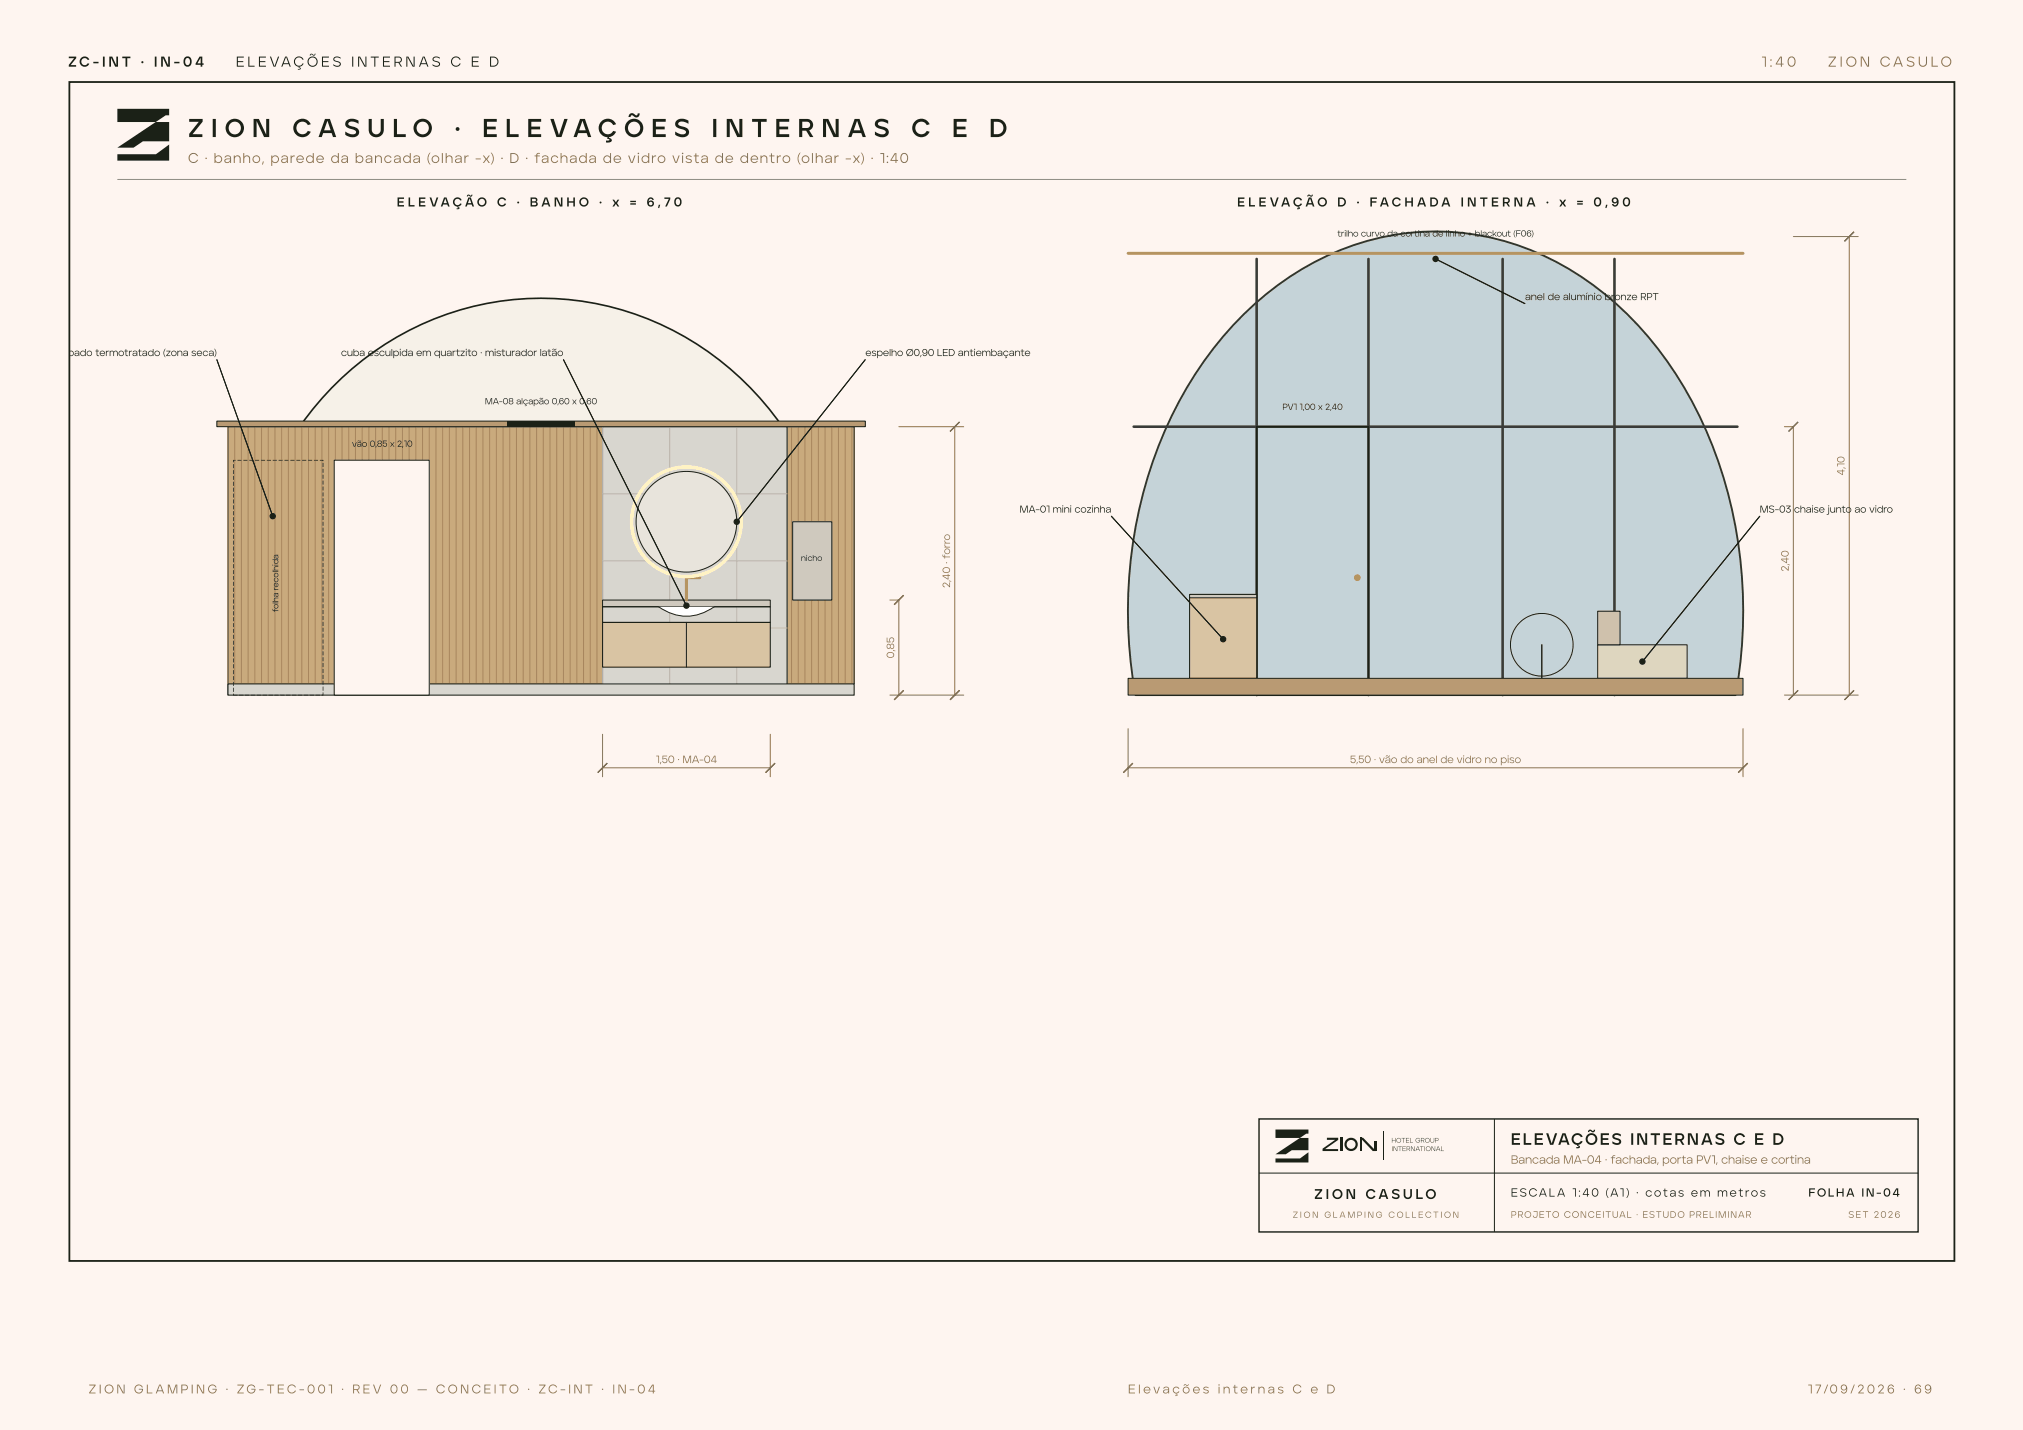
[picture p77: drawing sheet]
<svg xmlns="http://www.w3.org/2000/svg" width="297mm" height="210mm" viewBox="0 0 297 210" stroke-linecap="round" stroke-linejoin="round" font-family="sans-serif">
<defs><g id="words">
<g font-size="3.8" fill="#1b2117">
<text x="27.6" y="20.1">Z I O N</text>
<text x="42.9" y="20.1">C A S U L O</text>
<text x="66.7" y="20.1">·</text>
<text x="70.8" y="20.1">E L E VA Ç Õ E S</text>
<text x="104.5" y="20.1">I N T E R N A S</text>
<text x="133.8" y="20.1">C</text>
<text x="139.8" y="20.1">E</text>
<text x="145.3" y="20.1">D</text>
</g>
<text font-size="2.4" fill="#1b2117" x="221.8" y="168">ELEVAÇÕES INTERNAS C E D</text>
<g font-size="2.1" fill="#1b2117">
<text x="10" y="9.8">ZC - I N T · I N - 0</text>
<text x="28.6" y="9.8">4</text>
<text x="34.6" y="9.8">E L E VAÇ Õ E S I N T E R N A S C E D</text>
<text x="192.9" y="176">Z I O N CA S U LO</text>
</g>
<g font-size="2.1" fill="#8b714e">
<text x="258.6" y="9.8">1 : 4</text>
<text x="262.4" y="9.8">0</text>
<text x="268.4" y="9.8">Z I O N CA S U LO</text>
<text x="27.6" y="23.9">C · banho, parede da bancada (olhar -x) · D · fachada de vidro vista de dentro (olhar -x) · 1:40</text>
</g>
<g font-size="1.9" fill="#1b2117">
<text x="58.3" y="30.3">E L E VA Ç Ã O</text>
<text x="73" y="30.3">C</text>
<text x="75.8" y="30.3">·</text>
<text x="77.8" y="30.3">B A N H O</text>
<text x="87.9" y="30.3">·</text>
<text x="89.9" y="30.3">x</text>
<text x="92.4" y="30.3">=</text>
<text x="94.9" y="30.3">6 , 7</text>
<text x="98.9" y="30.3">0</text>
<text x="181.6" y="30.3">E L E VA Ç Ã O</text>
<text x="196.4" y="30.3">D</text>
<text x="199.1" y="30.3">·</text>
<text x="201.1" y="30.3">FA C H A D A</text>
<text x="214.5" y="30.3">I N T E R N A</text>
<text x="227" y="30.3">·</text>
<text x="228.9" y="30.3">x</text>
<text x="231.5" y="30.3">=</text>
<text x="233.9" y="30.3">0 , 9</text>
<text x="238.2" y="30.3">0</text>
</g>
<g font-size="1.9" fill="#8b714e">
<text x="13" y="204.5">Z I O N G L A M P I N G · ZG - T E C - 0</text>
<text x="46.6" y="204.5">0</text>
<text x="48.2" y="204.5">1 · R E V 0</text>
<text x="58.8" y="204.5">0 — C O N C E I TO · ZC - I N T · I N - 0</text>
<text x="95.1" y="204.5">4</text>
<text x="165.6" y="204.5">E l ev a ç õ e s i n t e r n a s C e D</text>
<text x="265.4" y="204.5">1</text>
<text x="266.5" y="204.5">7/0</text>
<text x="270.2" y="204.5">9 /2</text>
<text x="274.1" y="204.5">0</text>
<text x="275.6" y="204.5">2</text>
<text x="277" y="204.5">6 · 6</text>
<text x="282.5" y="204.5">9</text>
</g>
<text font-size="1.7" fill="#8b714e" x="221.8" y="170.8">Bancada MA-04 · fachada, porta PV1, chaise e cortina</text>
<g font-size="1.7" fill="#1b2117">
<text x="221.8" y="175.6">ESCALA 1:40 (A1) · cotas em metros</text>
<text x="265.5" y="175.6">FOLHA IN-04</text>
</g>
<g font-size="1.6" fill="#8b714e">
<text x="270.8" y="69.8" transform="rotate(-90 270.8 69.8)">4,10</text>
<text x="262.6" y="83.9" transform="rotate(-90 262.6 83.9)">2,40</text>
<text x="139.5" y="86.3" transform="rotate(-90 139.5 86.3)">2,40 · forro</text>
<text x="131.3" y="96.6" transform="rotate(-90 131.3 96.6)">0,85</text>
<text x="96.3" y="112">1,50 · MA-04</text>
<text x="198.2" y="112">5,50 · vão do anel de vidro no piso</text>
</g>
<g font-size="1.5" fill="#1b2117">
<text x="223.9" y="44">anel de alumínio bronze RPT</text>
<text x="9.9" y="52.3">pado termotratado (zona seca)</text>
<text x="50.1" y="52.3">cuba esculpida em quartzito · misturador latão</text>
<text x="127" y="52.3">espelho Ø0,90 LED antiembaçante</text>
<text x="149.7" y="75.2">MA-01 mini cozinha</text>
<text x="258.4" y="75.2">MS-03</text>
<text x="263.4" y="75.2">chaise junto</text>
<text x="272.3" y="75.2">ao vidro</text>
</g>
<g font-size="1.4" fill="#8b714e">
<text x="221.8" y="178.7">PROJETO CONCEITUAL · ESTUDO PRELIMINAR</text>
<text x="271.4" y="178.7">SET 2026</text>
</g>
<g font-size="1.3" fill="#1b2117">
<text x="196.3" y="34.7">trilho curvo da cortina de linho + blackout (F06)</text>
<text x="71.2" y="59.3">MA-08 alçapão 0,60 x 0,60</text>
<text x="51.7" y="65.6">v</text>
<text x="52.4" y="65.6">ão</text>
<text x="54.3" y="65.6">0,</text>
<text x="55.3" y="65.6">8</text>
<text x="56.1" y="65.6">5</text>
<text x="57.2" y="65.6">x</text>
<text x="58.3" y="65.6">2,</text>
<text x="59.3" y="65.6">10</text>
<text x="188.3" y="60.2">PV1</text>
<text x="190.8" y="60.2">1,00 x 2,40</text>
</g>
<text font-size="1.3" fill="#8b714e" x="189.8" y="178.7">Z I O N G L A M P I N G C O L L E CT I O N</text>
<g font-size="1.2" fill="#1b2117">
<text x="117.6" y="82.3">n</text>
<text x="118.3" y="82.3">ic</text>
<text x="119.3" y="82.3">ho</text>
<text x="40.9" y="89.9" transform="rotate(-90 40.9 89.9)">folha recolhida</text>
</g>
<g font-size="1" fill="#1b2117">
<text x="204.3" y="167.7">HOTEL GROUP</text>
<text x="204.3" y="168.9">INTERNATIONAL</text>
</g>
</g></defs>
<g fill="#fef5f0">
<path d="M0 0h297v209.9h-297z"/>
<path d="M10.1 11.9h277v173.3h-277z"/>
</g>
<path d="M10.2 12h276.7v173.1h-276.7z" fill="none" stroke="#1b2117" stroke-width=".26"/>
<g fill="#1b2117">
<path d="M17.2 16h7.6v.9h-.5l-1.4 1h-5.7z"/>
<path d="M17.2 21.7l5.7-3.8h1.9v2.8h-3.8l-1.4 1z"/>
<path d="M17.2 22.6h5.7l1.9-1.4v2.4h-7.6z"/>
</g>
<path d="M17.2 26.3h262.7" fill="none" stroke="#1b2117" stroke-width=".15"/>
<path d="M48.7 56.9a42.6 42.6 0 0 1 64.2 3.1 47.6 47.6 0 0 1 9 41.4h-84.9a47.4 47.4 0 0 1 11.7-44.5z" fill="#f6f1e8"/>
<path d="M48.7 56.9a42.6 42.6 0 0 1 64.2 3.1 47.6 47.6 0 0 1 9 41.4h-84.9a47.4 47.4 0 0 1 11.7-44.5z" fill="none" stroke="#1b2117" stroke-width=".24"/>
<path d="M33.5 62.6h91.9v39.4h-91.9z" fill="#c9aa7d"/>
<path d="M33.5 62.6h91.9v39.4h-91.9z" fill="none" stroke="#1b2117" stroke-width=".15"/>
<g fill="none" stroke="#a8865e" stroke-width=".15">
<path d="M33.5 62.6v37.8M34.5 62.6v37.8M35.4 62.6v37.8M36.4 62.6v37.8M37.4 62.6v37.8M38.4 62.6v37.8M39.4 62.6v37.8M40.4 62.6v37.8M41.4 62.6v37.8M42.3 62.6v37.8M43.3 62.6v37.8M44.3 62.6v37.8"/>
<path d="M45.3 62.6v37.8M46.3 62.6v37.8M47.3 62.6v37.8M48.2 62.6v37.8M49.2 62.6v37.8M50.2 62.6v37.8M51.2 62.6v37.8M52.2 62.6v37.8M53.2 62.6v37.8M54.2 62.6v37.8M55.1 62.6v37.8M56.1 62.6v37.8"/>
<path d="M57.1 62.6v37.8M58.1 62.6v37.8M59.1 62.6v37.8M60.1 62.6v37.8M61.1 62.6v37.8M62 62.6v37.8M63 62.6v37.8M64 62.6v37.8M65 62.6v37.8M66 62.6v37.8M67 62.6v37.8M67.9 62.6v37.8"/>
<path d="M68.9 62.6v37.8M69.9 62.6v37.8M70.9 62.6v37.8M71.9 62.6v37.8M72.9 62.6v37.8M73.9 62.6v37.8M74.8 62.6v37.8M75.8 62.6v37.8M76.8 62.6v37.8M77.8 62.6v37.8M78.8 62.6v37.8M79.8 62.6v37.8"/>
<path d="M80.8 62.6v37.8M81.7 62.6v37.8M82.7 62.6v37.8M83.7 62.6v37.8M84.7 62.6v37.8M85.7 62.6v37.8M86.7 62.6v37.8M87.6 62.6v37.8M88.6 62.6v37.8M89.6 62.6v37.8M90.6 62.6v37.8M91.6 62.6v37.8"/>
<path d="M92.6 62.6v37.8M93.6 62.6v37.8M94.5 62.6v37.8M95.5 62.6v37.8M96.5 62.6v37.8M97.5 62.6v37.8M98.5 62.6v37.8M99.5 62.6v37.8M100.5 62.6v37.8M101.4 62.6v37.8M102.4 62.6v37.8M103.4 62.6v37.8"/>
<path d="M104.4 62.6v37.8M105.4 62.6v37.8M106.4 62.6v37.8M107.3 62.6v37.8M108.3 62.6v37.8M109.3 62.6v37.8M110.3 62.6v37.8M111.3 62.6v37.8M112.3 62.6v37.8M113.3 62.6v37.8M114.2 62.6v37.8M115.2 62.6v37.8"/>
<path d="M116.2 62.6v37.8M117.2 62.6v37.8M118.2 62.6v37.8M119.2 62.6v37.8M120.1 62.6v37.8M121.1 62.6v37.8M122.1 62.6v37.8M123.1 62.6v37.8M124.1 62.6v37.8M125.1 62.6v37.8"/>
</g>
<path d="M88.5 62.6h27.1v39.4h-27.1z" fill="#d8d6cf"/>
<path d="M88.5 62.6h27.1v39.4h-27.1z" fill="none" stroke="#1b2117" stroke-width=".15"/>
<path d="M88.5 62.6v39.4M88.5 72.5h27.1M98.3 62.6v39.4M108.2 62.6v39.4M88.5 92.2h27.1M88.5 82.3h27.1" fill="none" stroke="#b9b7ae" stroke-width=".15"/>
<path d="M33.5 100.4h91.9v1.6h-91.9z" fill="#d8d6cf"/>
<path d="M33.5 100.4h91.9v1.6h-91.9z" fill="none" stroke="#1b2117" stroke-width=".15"/>
<path d="M88.5 91.4h24.6v6.5h-24.6z" fill="#d9c4a3"/>
<path d="M88.5 91.4h24.6v6.5h-24.6z" fill="none" stroke="#1b2117" stroke-width=".16"/>
<path d="M88.5 88.1h24.6v1h-24.6z" fill="#cfc9be"/>
<path d="M88.5 88.1h24.6v1h-24.6zM88.5 89.1h24.6v2.3h-24.6zM100.8 91.4v6.5" fill="none" stroke="#1b2117" stroke-width=".15"/>
<path d="M96.7 89h8.2a6.7 6.7 0 0 1-8.2 0z" fill="#fff"/>
<path d="M96.7 89a6.7 6.7 0 0 0 8.2 0" fill="none" stroke="#1b2117" stroke-width=".15"/>
<path d="M102.7 84.8h-1.9v3.3" fill="none" stroke="#b5945a" stroke-width=".43"/>
<circle cx="100.8" cy="76.6" r="7.4" fill="#e8e4dc"/>
<circle cx="100.8" cy="76.6" r="7.4" fill="none" stroke="#1b2117" stroke-width=".15"/>
<circle cx="100.8" cy="76.6" r="8" fill="none" stroke="#fff3c4" stroke-width=".52"/>
<path d="M116.4 76.6h5.7v11.5h-5.7z" fill="#cfc9be"/>
<path d="M116.4 76.6h5.7v11.5h-5.7z" fill="none" stroke="#1b2117" stroke-width=".15"/>
<path d="M49.1 67.6h13.9v34.4h-13.9z" fill="#fef5f0"/>
<path d="M49.1 67.6h13.9v34.4h-13.9z" fill="none" stroke="#1b2117" stroke-width=".15"/>
<path d="M35.1 102h.6l-.5 .1zM36 102h.6l-.6 .1zM36.8 102h.7l-.6 .1zM37.7 102h.6l-.5 .1zM38.6 102h.6l-.6 .1zM39.4 102h.6l-.5 .1zM40.3 102h.6l-.6 .1zM41.2 102h.6l-.6 .1zM42 102h.6l-.5 .1zM42.9 102h.6l-.6 .1zM43.8 102h.6l-.6 .1zM44.6 102h.6l-.5 .1zM45.5 102h.6l-.6 .1zM46.4 102h.6l-.6 .1zM47.4 101.6l.1 .1v.4h-.3l.1-.1h.1zM47.4 100.8h.1l-.1 .6zM47.4 99.9l.1 .1-.1 .5zM47.4 99l.1 .1-.1 .6zM47.4 98.2h.1l-.1 .6zM47.4 97.3l.1 .1-.1 .5zM47.4 96.5h.1l-.1 .6zM47.4 95.6h.1l-.1 .6zM47.4 94.7l.1 .1-.1 .5zM47.4 93.9h.1l-.1 .6zM47.4 93h.1l-.1 .6zM47.4 92.1l.1 .1-.1 .5zM47.4 91.3h.1l-.1 .6zM47.4 90.4h.1l-.1 .6zM47.4 89.5l.1 .1-.1 .6zM47.4 88.7h.1l-.1 .6zM47.4 87.8l.1 .1-.1 .5zM47.4 87h.1l-.1 .6zM47.4 86.1h.1l-.1 .6zM47.4 85.2l.1 .1-.1 .5zM47.4 84.4h.1l-.1 .6zM47.4 83.5h.1l-.1 .6zM47.4 82.6l.1 .1-.1 .5zM47.4 81.8h.1l-.1 .6zM47.4 80.9h.1l-.1 .6zM47.4 80l.1 .1-.1 .6zM47.4 79.2h.1l-.1 .6zM47.4 78.3l.1 .1-.1 .5zM47.4 77.4l.1 .1-.1 .6zM47.4 76.6h.1l-.1 .6zM47.4 75.7l.1 .1-.1 .5zM47.4 74.9h.1l-.1 .6zM47.4 74h.1l-.1 .6zM47.4 73.1l.1 .1-.1 .5zM47.4 72.3h.1l-.1 .6zM47.4 71.4h.1l-.1 .6zM47.4 70.5l.1 .1-.1 .5zM47.4 69.7h.1l-.1 .6zM47.4 68.8h.1l-.1 .6zM47.4 67.9l.1 .1-.1 .6zM47 67.5h.4l.1 .1-.1 .1v-.1h-.4zM46.1 67.5l.6 .1h-.6zM45.2 67.5l.6 .1h-.5zM44.4 67.5l.6 .1h-.6zM43.5 67.5l.6 .1h-.6zM42.6 67.5l.6 .1h-.5zM41.8 67.5l.6 .1h-.6zM40.9 67.5l.6 .1h-.6zM40 67.5l.7 .1h-.6zM39.2 67.5l.6 .1h-.6zM38.3 67.5l.6 .1h-.5zM37.5 67.5l.6 .1h-.6zM36.6 67.5l.6 .1h-.6zM35.7 67.5l.6 .1h-.5zM34.9 67.5l.6 .1h-.6zM34.3 67.5l.3 .1h-.3v.3zM34.3 68.1v.1v.5zM34.3 69v.6zM34.3 69.8v.1v.6zM34.3 70.7v.6zM34.3 71.6v.6zM34.3 72.4v.1v.5zM34.3 73.3v.6zM34.3 74.2v.6zM34.3 75v.1v.5zM34.3 75.9v.6zM34.3 76.8v.6zM34.3 77.6v.1v.5zM34.3 78.5v.6zM34.3 79.4v.6zM34.3 80.2v.1v.5zM34.3 81.1v.6zM34.3 81.9v.1v.6zM34.3 82.8v.6zM34.3 83.7v.6zM34.3 84.5v.1v.5zM34.3 85.4v.6zM34.3 86.3v.6zM34.3 87.1v.1v.5zM34.3 88v.6zM34.3 88.9v.6zM34.3 89.7v.1v.5zM34.3 90.6v.6zM34.3 91.4v.1v.6zM34.3 92.3v.6zM34.3 93.2v.6zM34.3 94v.1v.5zM34.3 94.9v.6zM34.3 95.8v.6zM34.3 96.6v.1v.5zM34.3 97.5v.6zM34.3 98.4v.6zM34.3 99.2v.1v.5zM34.3 100.1v.6zM34.3 100.9v.1v.6zM34.3 101.8v.1v.1h.5l.1 .1h-.6z" fill="#1b2117"/>
<path d="M31.8 61.8h95.2v.8h-95.2z" fill="#b99a73"/>
<path d="M31.8 61.8h95.2v.8h-95.2z" fill="none" stroke="#1b2117" stroke-width=".15"/>
<path d="M74.5 61.8h9.9v.8h-9.9z" fill="#1b2117"/>
<path d="M132 62.6h9.5M140.2 62.6v39.4M130.7 88.1h1.3v13.9M88.5 107.8v6.2M88.5 112.7h24.6M113.1 107.8v6.2M130.7 102h10.8" fill="none" stroke="#8b714e" stroke-width=".15"/>
<path d="M139.5 63.3l1.4-1.4zM82.7 52.8l18.1 36.1zM131.3 88.8l1.4-1.4zM87.8 113.4l1.3-1.4zM112.4 113.4l1.4-1.4zM132.7 101.3l-1.4 1.4zM140.9 101.3l-1.4 1.4z" fill="#000"/>
<path d="M140.9 61.9l-1.4 1.4M132.7 87.4l-1.4 1.4M89.1 112l-1.3 1.4M113.8 112l-1.4 1.4M132.7 101.3l-1.4 1.4M140.9 101.3l-1.4 1.4" fill="none" stroke="#8b714e" stroke-width=".19"/>
<path d="M82.7 52.8l18.1 36.1" fill="none" stroke="#1b2117" stroke-width=".15"/>
<circle cx="100.8" cy="88.9" r=".38" fill="#1b2117"/>
<circle cx="100.8" cy="88.9" r=".38" fill="none" stroke="#1b2117" stroke-width=".17"/>
<path d="M127 52.8l-18.8 23.8z" fill="#000"/>
<path d="M127 52.8l-18.8 23.8" fill="none" stroke="#1b2117" stroke-width=".15"/>
<circle cx="108.2" cy="76.6" r=".38" fill="#1b2117"/>
<circle cx="108.2" cy="76.6" r=".38" fill="none" stroke="#1b2117" stroke-width=".17"/>
<path d="M31.8 52.8l8.2 23z" fill="#000"/>
<path d="M31.8 52.8l8.2 23" fill="none" stroke="#1b2117" stroke-width=".15"/>
<circle cx="40" cy="75.8" r=".38" fill="#1b2117"/>
<circle cx="40" cy="75.8" r=".38" fill="none" stroke="#1b2117" stroke-width=".17"/>
<path d="M182.6 46.1a40.3 40.3 0 0 1 28.2-12.1 40 40 0 0 1 28.1 12.1 59.2 59.2 0 0 1 16.3 33.6 68.6 68.6 0 0 1-.4 22.3h-88.1a66.5 66.5 0 0 1 7.5-45.1 52.5 52.5 0 0 1 8.4-10.8z" fill="#bfd0d6"/>
<path d="M182.6 46.1a40.3 40.3 0 0 1 28.2-12.1 40 40 0 0 1 28.1 12.1 59.2 59.2 0 0 1 16.3 33.6 68.6 68.6 0 0 1-.4 22.3h-88.1a66.5 66.5 0 0 1 7.5-45.1 52.5 52.5 0 0 1 8.4-10.8z" fill="none" stroke="#1b2117" stroke-width=".28"/>
<path d="M184.5 38v64M200.9 38v64M220.6 38v64M237 38v64M166.4 62.6h88.7" fill="none" stroke="#3a3b3a" stroke-width=".38"/>
<path d="M184.5 62.6h16.4v39.4h-16.4z" fill="none" stroke="#1b2117" stroke-width=".21"/>
<circle cx="199.3" cy="84.8" r=".49" fill="#b5945a"/>
<path d="M165.6 37.2h90.3" fill="none" stroke="#b5945a" stroke-width=".43"/>
<path d="M234.6 94.6h13.1v5h-13.1z" fill="#ded6bf"/>
<path d="M234.6 94.6h13.1v5h-13.1z" fill="none" stroke="#1b2117" stroke-width=".15"/>
<path d="M234.6 89.7h3.3v4.9h-3.3z" fill="#cfc3a8"/>
<g fill="none" stroke="#1b2117" stroke-width=".15">
<path d="M234.6 89.7h3.3v4.9h-3.3z"/>
<circle cx="226.4" cy="94.6" r="4.6"/>
</g>
<path d="M226.4 94.6v5" fill="none" stroke="#1b2117" stroke-width=".21"/>
<path d="M174.6 87.3h9.9v12.3h-9.9z" fill="#d9c4a3"/>
<path d="M174.6 87.3h9.9v12.3h-9.9z" fill="none" stroke="#1b2117" stroke-width=".15"/>
<path d="M174.6 87.3h9.9v.4h-9.9z" fill="#cfc9be"/>
<path d="M174.6 87.3h9.9v.4h-9.9z" fill="none" stroke="#1b2117" stroke-width=".15"/>
<path d="M165.6 99.6h90.3v2.4h-90.3z" fill="#b99a73"/>
<path d="M258.4 75.8l-17.3 21.3M165.6 99.6h90.3v2.4h-90.3z" fill="none" stroke="#1b2117" stroke-width=".15"/>
<path d="M263.3 34.7h9.5M271.5 34.7v67.3M262 62.6h1.3v39.4M165.6 107v7M165.6 112.7h90.3M255.9 107v7M262 102h10.8" fill="none" stroke="#8b714e" stroke-width=".15"/>
<path d="M270.8 35.4l1.4-1.4zM262.6 63.3l1.4-1.4zM258.4 75.8l-17.3 21.3zM164.9 113.4l1.4-1.4zM255.2 113.4l1.4-1.4zM262.6 102.7l1.4-1.4zM270.8 102.7l1.4-1.4z" fill="#000"/>
<path d="M272.2 34l-1.4 1.4M264 61.9l-1.4 1.4M166.3 112l-1.4 1.4M256.6 112l-1.4 1.4M264 101.3l-1.4 1.4M272.2 101.3l-1.4 1.4" fill="none" stroke="#8b714e" stroke-width=".19"/>
<circle cx="241.1" cy="97.1" r=".38" fill="#1b2117"/>
<circle cx="241.1" cy="97.1" r=".38" fill="none" stroke="#1b2117" stroke-width=".17"/>
<path d="M163.2 75.8l16.4 18z" fill="#000"/>
<path d="M163.2 75.8l16.4 18" fill="none" stroke="#1b2117" stroke-width=".15"/>
<circle cx="179.6" cy="93.8" r=".38" fill="#1b2117"/>
<circle cx="179.6" cy="93.8" r=".38" fill="none" stroke="#1b2117" stroke-width=".17"/>
<path d="M210.8 38l13.1 6.6z" fill="#000"/>
<path d="M210.8 38l13.1 6.6" fill="none" stroke="#1b2117" stroke-width=".15"/>
<circle cx="210.8" cy="38" r=".38" fill="#1b2117"/>
<circle cx="210.8" cy="38" r=".38" fill="none" stroke="#1b2117" stroke-width=".17"/>
<path d="M184.8 164.2h96.8v16.6h-96.8z" fill="#fef5f0"/>
<path d="M184.8 164.2h96.8v16.6h-96.8z" fill="none" stroke="#1b2117" stroke-width=".21"/>
<path d="M184.8 172.2h96.8M219.4 164.2v16.6" fill="none" stroke="#1b2117" stroke-width=".15"/>
<g fill="#1b2117">
<path d="M187.3 165.8h4.8v.6h-.3l-1 .6h-3.5z"/>
<path d="M187.3 169.4l3.5-2.4h1.3v1.8h-2.4l-.9 .6z"/>
<path d="M187.3 170h3.6l1.2-.9v1.5h-4.8z"/>
<path d="M194.8 167h1.7v.3l-2 1.4h2v.2h-2.3v-.3l1.8-1.3h-1.2z"/>
<path d="M196.8 167h.3v1.9h-.3z"/>
</g>
<circle cx="198.4" cy="168" r=".82" fill="none" stroke="#1b2117" stroke-width=".32"/>
<g fill="#1b2117">
<path d="M199.6 167h.3v1.9h-.3z"/>
<path d="M199.7 167h.4l1.9 1.9h-.5z"/>
<path d="M201.8 167.6h.3v1.3h-.3z"/>
</g>
<path d="M203.2 166.1v4.2" fill="none" stroke="#1b2117" stroke-width=".15"/>
<use href="#words"/>
</svg>
